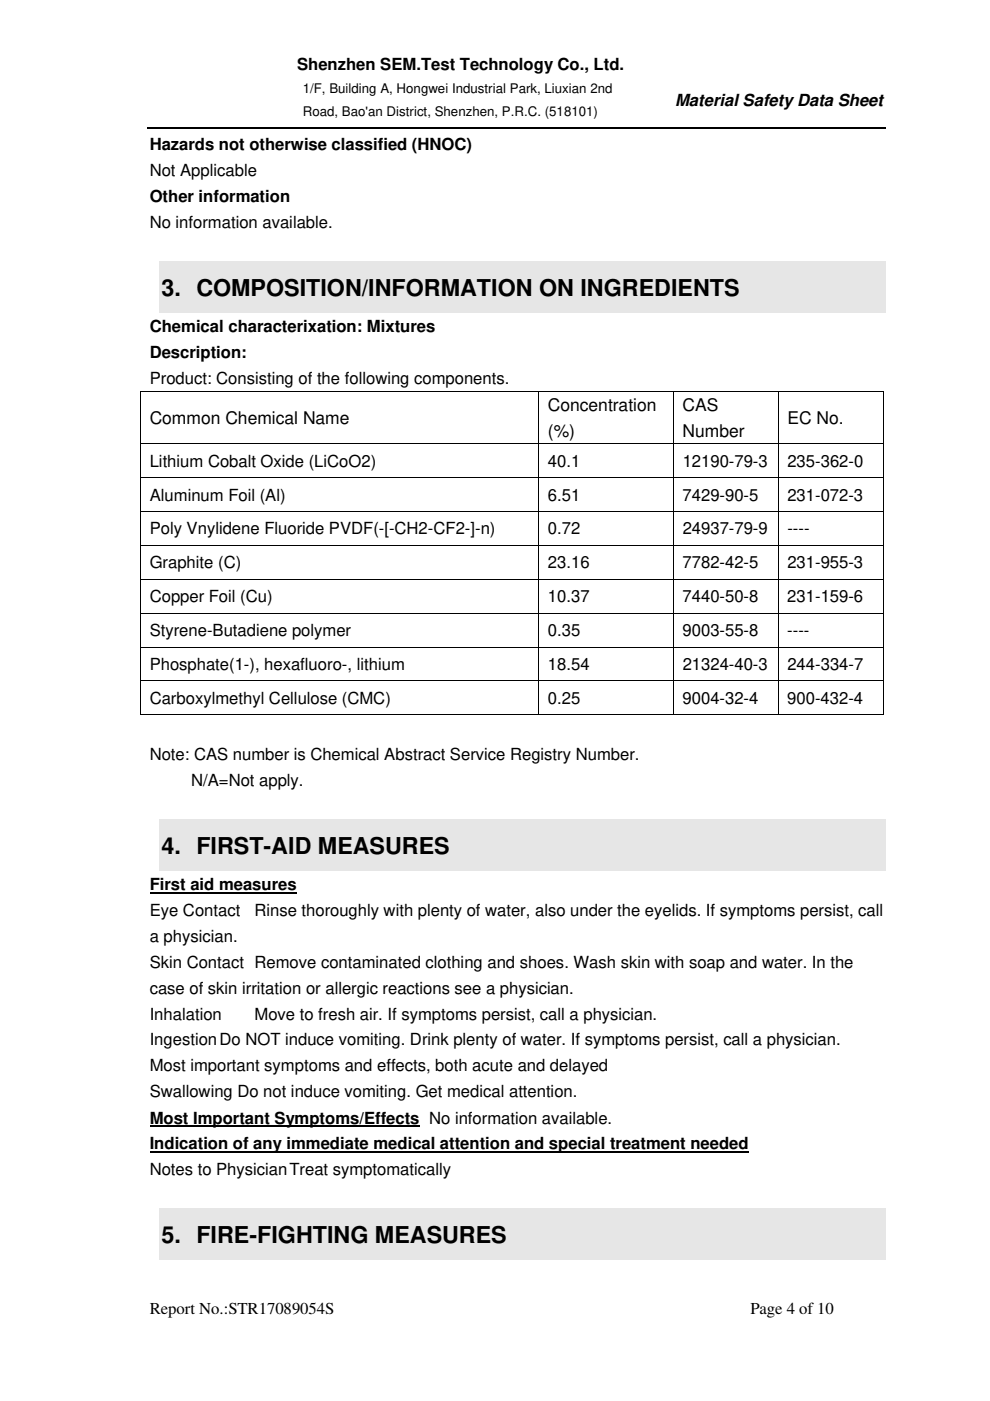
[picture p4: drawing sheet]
<svg xmlns="http://www.w3.org/2000/svg" width="210mm" height="297mm" viewBox="0 0 210 297" stroke-linecap="round" stroke-linejoin="round" font-family="sans-serif">
<defs><g id="words">
<g font-size="4.9">
<text x="34.2" y="62.7">3. COMPOSITION/INFORMATION ON INGREDIENTS</text>
<text x="34.2" y="181">4. FIRST-AID MEASURES</text>
<text x="34.2" y="263.5">5. FIRE-FIGHTING MEASURES</text>
</g>
<g font-size="3.7">
<text x="31.8" y="89.9">Common Chemical Name</text>
<text x="116.2" y="87.1">Concentration</text>
<text x="144.8" y="87.1">CAS</text>
<text x="167" y="89.9">EC No.</text>
<text x="116.2" y="92.6">(%)</text>
<text x="144.8" y="92.6">Number</text>
</g>
<g font-size="3.5">
<text x="63" y="14.8">Shenzhen SEM.Test Technology Co., Ltd.</text>
<text x="143.2" y="22.4">Material Safety Data Sheet</text>
<text x="31.7" y="31.8">Hazards not otherwise classified (HNOC)</text>
<text x="31.7" y="37.3">Not Applicable</text>
<text x="31.7" y="42.8">Other information</text>
<text x="31.7" y="48.3">No information available.</text>
<text x="31.8" y="70.4">Chemical characterixation: Mixtures</text>
<text x="31.8" y="75.9">Description:</text>
<text x="31.8" y="81.3">Product: Consisting of the following components.</text>
<text x="31.7" y="98.9">Lithium Cobalt Oxide (LiCoO2)</text>
<text x="116.2" y="98.9">40.1</text>
<text x="144.8" y="98.9">12190-79-3</text>
<text x="167" y="98.9">235-362-0</text>
<text x="31.7" y="106.1">Aluminum Foil (Al)</text>
<text x="116.2" y="106.1">6.51</text>
<text x="144.8" y="106.1">7429-90-5</text>
<text x="167" y="106.1">231-072-3</text>
<text x="31.7" y="113.3">Poly Vnylidene Fluoride PVDF(-[-CH2-CF2-]-n)</text>
<text x="116.2" y="113.3">0.72</text>
<text x="144.8" y="113.3">24937-79-9</text>
<text x="167" y="113.3">----</text>
<text x="31.7" y="120.5">Graphite (C)</text>
<text x="116.2" y="120.5">23.16</text>
<text x="144.8" y="120.5">7782-42-5</text>
<text x="167" y="120.5">231-955-3</text>
<text x="31.7" y="127.7">Copper Foil (Cu)</text>
<text x="116.2" y="127.7">10.37</text>
<text x="144.8" y="127.7">7440-50-8</text>
<text x="167" y="127.7">231-159-6</text>
<text x="31.7" y="134.8">Styrene-Butadiene polymer</text>
<text x="116.2" y="134.8">0.35</text>
<text x="144.8" y="134.8">9003-55-8</text>
<text x="167" y="134.8">----</text>
<text x="31.7" y="142">Phosphate(1-), hexafluoro-, lithium</text>
<text x="116.2" y="142">18.54</text>
<text x="144.8" y="142">21324-40-3</text>
<text x="167" y="142">244-334-7</text>
<text x="31.7" y="149.2">Carboxylmethyl Cellulose (CMC)</text>
<text x="116.2" y="149.2">0.25</text>
<text x="144.8" y="149.2">9004-32-4</text>
<text x="167" y="149.2">900-432-4</text>
<text x="31.7" y="161.1">Note: CAS number is Chemical Abstract Service Registry Number.</text>
<text x="40.6" y="166.6">N/A=Not apply.</text>
<text x="31.8" y="188.7">First aid measures</text>
<text x="31.7" y="194.1">Eye Contact</text>
<text x="54" y="194.1">Rinse thoroughly with plenty of water, also under the eyelids. If symptoms persist, call</text>
<text x="31.7" y="199.6">a physician.</text>
<text x="31.7" y="205.1">Skin Contact Remove contaminated clothing and shoes. Wash skin with soap and water. In the</text>
<text x="31.7" y="210.7">case of skin irritation or allergic reactions see a physician.</text>
<text x="31.7" y="216.2">Inhalation</text>
<text x="31.7" y="221.7">Ingestion Do NOT induce vomiting. Drink plenty of water. If symptoms persist, call a physician.</text>
<text x="54" y="216.2">Move to fresh air. If symptoms persist, call a physician.</text>
<text x="31.7" y="227.2">Most important symptoms and effects, both acute and delayed</text>
<text x="31.7" y="232.7">Swallowing Do not induce vomiting. Get medical attention.</text>
<text x="31.7" y="238.2">Most Important Symptoms/Effects No information available.</text>
<text x="31.7" y="243.7">Indication of any immediate medical attention and special treatment needed</text>
<text x="31.7" y="249.2">Notes to Physician Treat symptomatically</text>
<text x="31.7" y="278.7">Report No.:STR17089054S</text>
<text x="159.2" y="278.7">Page 4 of 10</text>
</g>
<g font-size="2.8">
<text x="64.2" y="19.7">1/F, Building A, Hongwei Industrial Park, Liuxian 2nd</text>
<text x="64.2" y="24.7">Road, Bao'an District, Shenzhen, P.R.C. (518101)</text>
</g>
</g></defs>
<path d="M31.2 27.1h156.7" fill="none" stroke="#000" stroke-width=".25"/>
<g fill="#fff">
<path d="M60.3 11.3h76.2v5.6h-76.2z"/>
<path d="M61.6 16.9h73.1v5h-73.1z"/>
<path d="M61.6 21.9h73.1v4.9h-73.1z"/>
</g>
<path d="M33.7 55.3h154.2v11h-154.2z" fill="#e6e6e6"/>
<path d="M29.8 82.8h.1v.2h-.1zM187.2 82.8h.2v.2h-.2zM187.2 151.4h.2v.2h-.2z" fill="#000"/>
<g fill="none" stroke="#000" stroke-width=".21">
<path d="M29.8 82.9h157.6M29.8 94.1h157.6M29.8 83v11M29.8 94.2v7M114.3 83v11M114.3 94.2v7M142.9 83v11M142.9 94.2v7M165.1 83v11M165.1 94.2v7M187.3 83v11M187.3 94.2v7"/>
<path d="M29.8 101.3h157.6M29.8 108.5h157.6M29.8 115.6h157.6M29.8 101.4v7M29.8 108.5v7M29.8 115.7v7M114.3 101.4v7M114.3 108.5v7M114.3 115.7v7M142.9 101.4v7M142.9 108.5v7M142.9 115.7v7"/>
<path d="M165.1 101.4v7M165.1 108.5v7M165.1 115.7v7M187.3 101.4v7M187.3 108.5v7M187.3 115.7v7M29.8 122.8h157.6M29.8 130h157.6M29.8 137.2h157.6M29.8 122.9v7M29.8 130.1v7M29.8 137.3v7"/>
<path d="M114.3 122.9v7M114.3 130.1v7M114.3 137.3v7M142.9 122.9v7M142.9 130.1v7M142.9 137.3v7M165.1 122.9v7M165.1 130.1v7M165.1 137.3v7M187.3 122.9v7M187.3 130.1v7M187.3 137.3v7"/>
<path d="M29.8 144.4h157.6M29.8 151.5h84.4M29.8 144.4v7.2M114.3 144.4v7.2M114.4 151.5h28.4M142.9 144.4v7.2M143 151.5h22M165.1 144.4v7.2M165.2 151.5h22M187.3 144.4v7.2"/>
</g>
<path d="M33.7 173.6h154.2v11h-154.2z" fill="#e6e6e6"/>
<path d="M31.8 189.3h31.1M31.8 238.8h57.2M31.8 244.3h127" fill="none" stroke="#000" stroke-width=".38"/>
<path d="M33.7 256.2h154.2v11h-154.2z" fill="#e6e6e6"/>
<use href="#words"/>
</svg>
